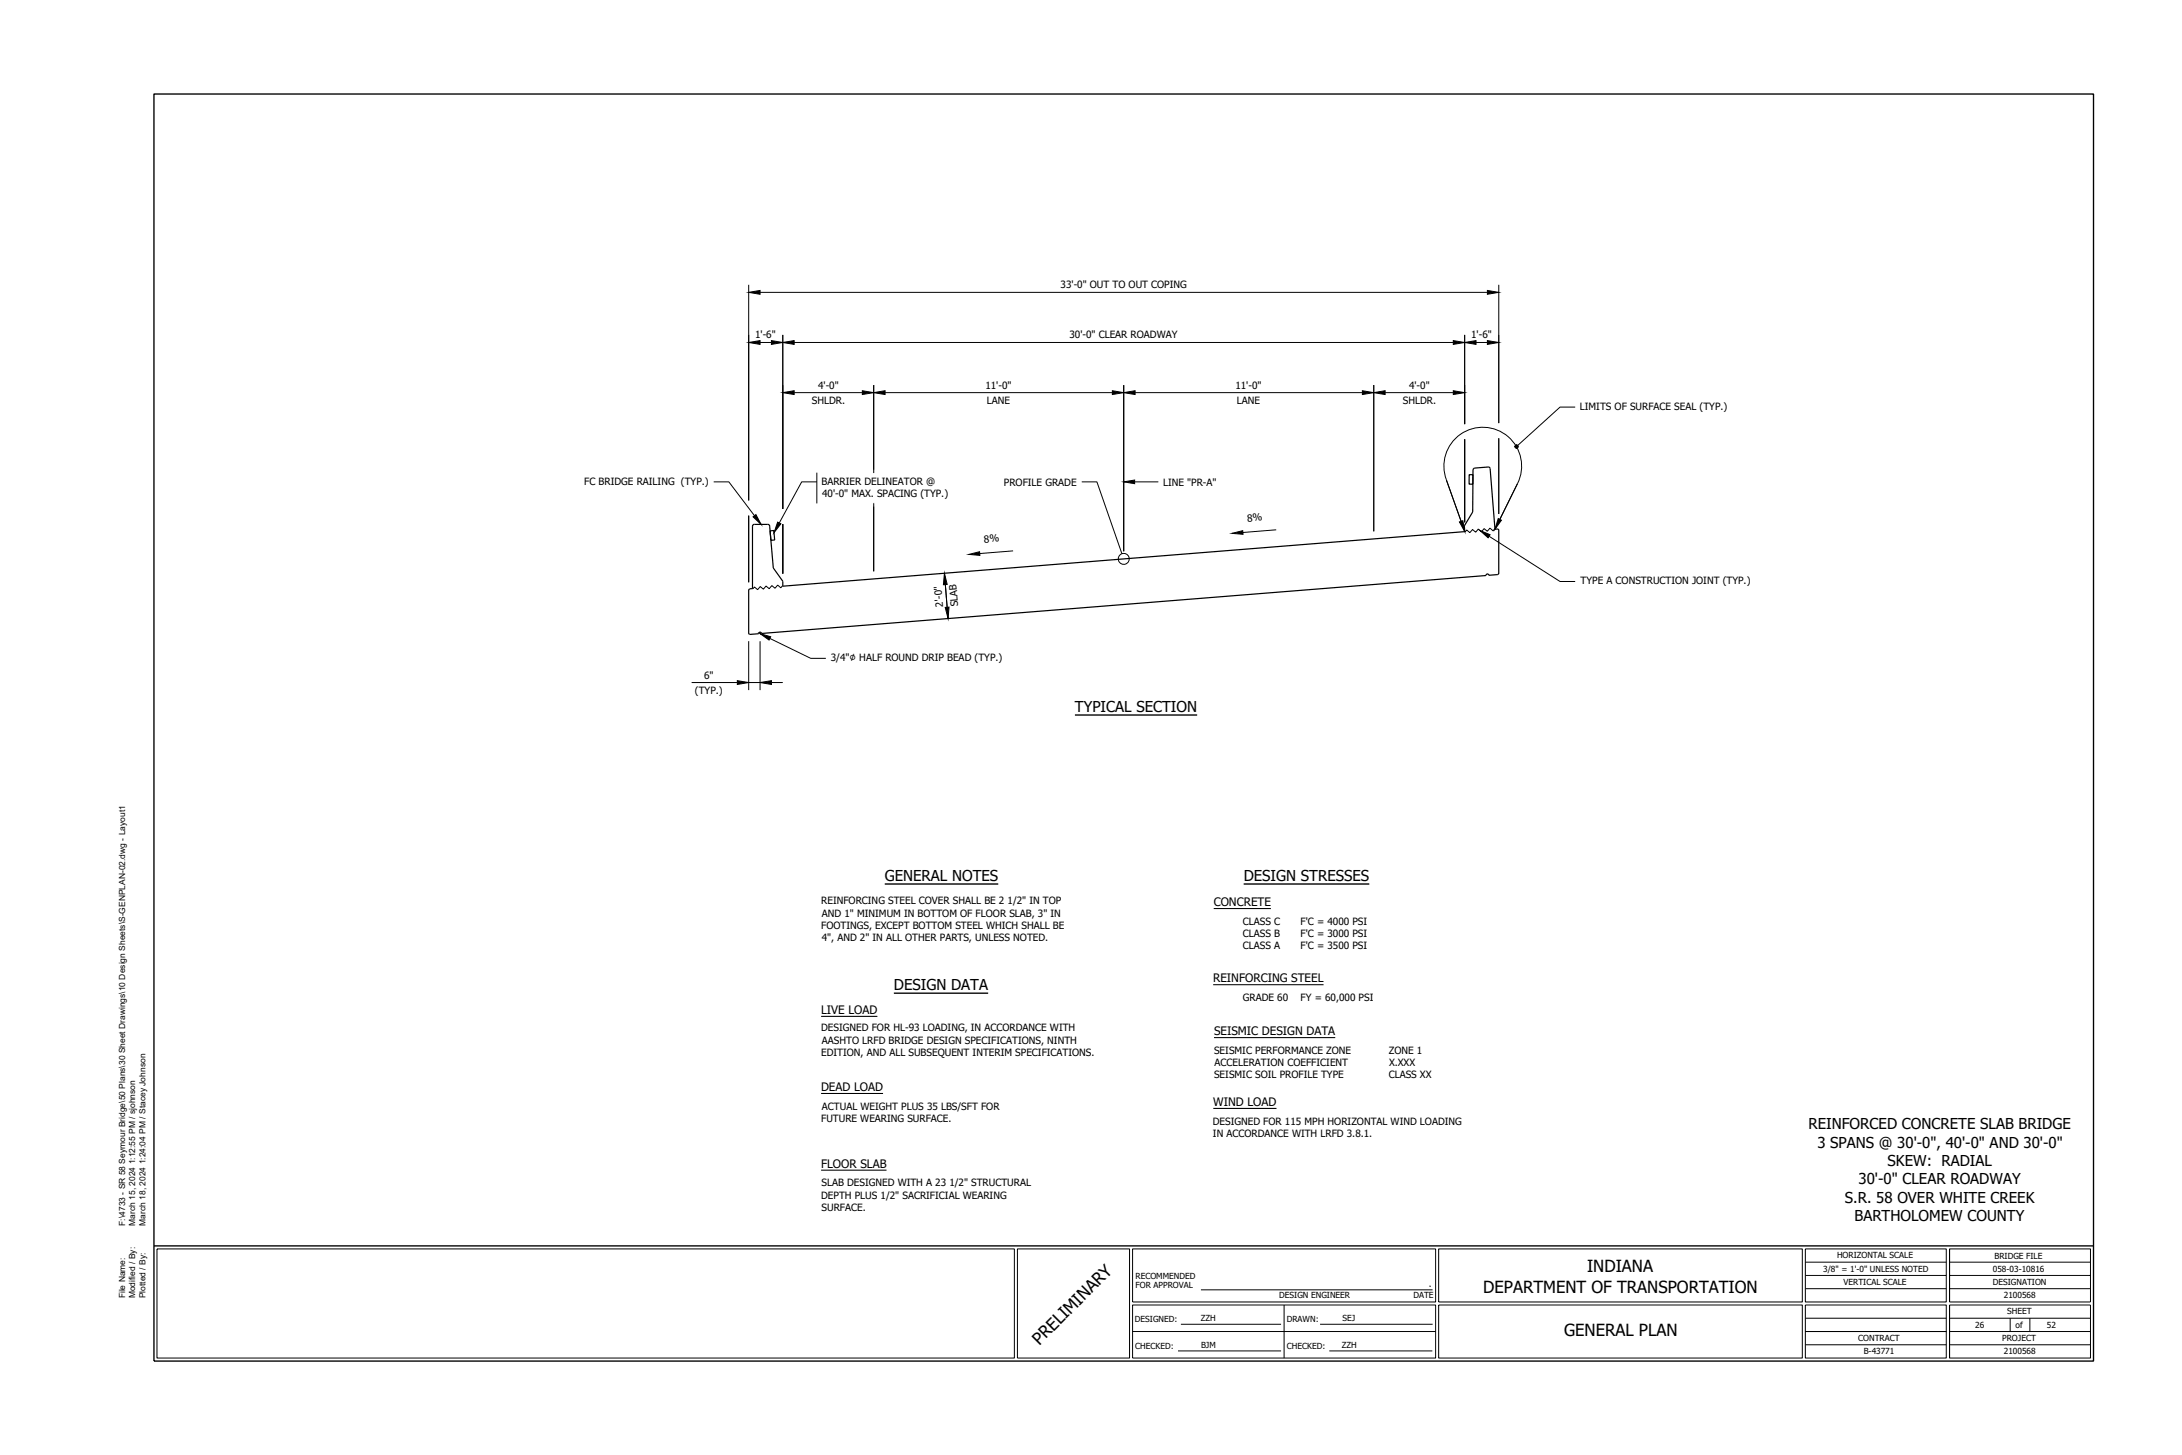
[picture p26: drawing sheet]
<svg xmlns="http://www.w3.org/2000/svg" width="914mm" height="610mm" viewBox="0 0 914 610" stroke-linecap="round" stroke-linejoin="round" font-family="sans-serif">
<defs><g id="words">
<text font-size="7.1" x="435.6" y="563.9" transform="rotate(-45 435.6 563.9)">PRELIMINARY</text>
<g font-size="7">
<text x="665.1" y="533">INDIANA</text>
<text x="621.6" y="541.6">DEPARTMENT OF TRANSPORTATION</text>
<text x="655.5" y="559.6">GENERAL PLAN</text>
</g>
<g font-size="6.3">
<text x="450.5" y="298.3">TYPICAL SECTION</text>
<text x="370.8" y="369.1">GENERAL NOTES</text>
<text x="521.2" y="369.1">DESIGN STRESSES</text>
<text x="374.6" y="414.8">DESIGN DATA</text>
<text x="757.9" y="473.1">REINFORCED CONCRETE SLAB BRIDGE</text>
<text x="761.6" y="480.8">3 SPANS @ 30'-0&quot;, 40'-0&quot; AND 30'-0&quot;</text>
<text x="791" y="488.5">SKEW: RADIAL</text>
<text x="778.8" y="496.2">30'-0&quot; CLEAR ROADWAY</text>
<text x="773.1" y="503.9">S.R. 58 OVER WHITE CREEK</text>
<text x="777.2" y="511.7">BARTHOLOMEW COUNTY</text>
</g>
<text font-size="5.9" x="598.8" y="539.2">.</text>
<g font-size="4.9">
<text x="508.6" y="379.7">CONCRETE</text>
<text x="508.4" y="411.5">REINFORCING STEEL</text>
<text x="344.1" y="424.8">LIVE LOAD</text>
<text x="508.8" y="433.7">SEISMIC DESIGN DATA</text>
<text x="344.1" y="457.1">DEAD LOAD</text>
<text x="508.4" y="463.4">WIND LOAD</text>
<text x="344.1" y="489.2">FLOOR SLAB</text>
</g>
<g font-size="4.2">
<text x="444.5" y="120.8">33'-0&quot; OUT TO OUT COPING</text>
<text x="316.4" y="141.8">1'-6&quot;</text>
<text x="448.2" y="141.8">30'-0&quot; CLEAR ROADWAY</text>
<text x="616.5" y="141.8">1'-6&quot;</text>
<text x="342.8" y="162.8">4'-0&quot;</text>
<text x="412.9" y="162.8">11'-0&quot;</text>
<text x="517.7" y="162.8">11'-0&quot;</text>
<text x="590.5" y="162.8">4'-0&quot;</text>
<text x="340.2" y="169.2">SHLDR.</text>
<text x="413.6" y="169.1">LANE</text>
<text x="518.4" y="169.1">LANE</text>
<text x="587.9" y="169.2">SHLDR.</text>
<text x="662.1" y="171.8">LIMITS OF SURFACE SEAL (TYP.)</text>
<text x="244.9" y="203.1">FC BRIDGE RAILING (TYP.)</text>
<text x="344.3" y="203.1">BARRIER DELINEATOR @</text>
<text x="420.7" y="203.4">PROFILE GRADE</text>
<text x="487.4" y="203.4">LINE &quot;PR-A&quot;</text>
<text x="344.5" y="208.3">40'-0&quot; MAX. SPACING (TYP.)</text>
<text x="522.8" y="218.6" transform="rotate(-5 522.8 218.6)">8%</text>
<text x="412.5" y="227.4" transform="rotate(-5 412.5 227.4)">8%</text>
<text x="662.4" y="244.9">TYPE A CONSTRUCTION JOINT (TYP.)</text>
<text x="395.2" y="254.1" transform="rotate(-94 395.2 254.1)">2'-0&quot;</text>
<text x="401.6" y="254" transform="rotate(-95 401.6 254)">SLAB</text>
<text x="348.2" y="277.1">3/4&quot;∅ HALF ROUND DRIP BEAD (TYP.)</text>
<text x="295.1" y="284.3">6&quot;</text>
<text x="291.2" y="290.7">(TYP.)</text>
<text x="344.1" y="378.9">REINFORCING STEEL COVER SHALL BE 2 1/2&quot; IN TOP</text>
<text x="344.1" y="389.2">FOOTINGS, EXCEPT BOTTOM STEEL WHICH SHALL BE</text>
<text x="344.4" y="384.1">AND 1&quot; MINIMUM IN BOTTOM OF FLOOR SLAB, 3&quot; IN</text>
<text x="520.8" y="387.4">CLASS C</text>
<text x="545" y="387.4">F'C = 4000 PSI</text>
<text x="344.4" y="394.4">4&quot;, AND 2&quot; IN ALL OTHER PARTS, UNLESS NOTED.</text>
<text x="520.8" y="392.6">CLASS B</text>
<text x="545" y="392.6">F'C = 3000 PSI</text>
<text x="520.8" y="397.7">CLASS A</text>
<text x="545" y="397.7">F'C = 3500 PSI</text>
<text x="520.8" y="419.3">GRADE 60</text>
<text x="545" y="419.3">FY = 60,000 PSI</text>
<text x="344.1" y="432.2">DESIGNED FOR HL-93 LOADING, IN ACCORDANCE WITH</text>
<text x="344.4" y="437.3">AASHTO LRFD BRIDGE DESIGN SPECIFICATIONS, NINTH</text>
<text x="344.1" y="442.4">EDITION, AND ALL SUBSEQUENT INTERIM SPECIFICATIONS.</text>
<text x="508.8" y="441.5">SEISMIC PERFORMANCE ZONE</text>
<text x="582" y="441.5">ZONE 1</text>
<text x="509" y="446.6">ACCELERATION COEFFICIENT</text>
<text x="582.1" y="446.6">X.XXX</text>
<text x="508.8" y="451.8">SEISMIC SOIL PROFILE TYPE</text>
<text x="582" y="451.8">CLASS XX</text>
<text x="344.4" y="465">ACTUAL WEIGHT PLUS 35 LBS/SFT FOR</text>
<text x="344.1" y="470.1">FUTURE WEARING SURFACE.</text>
<text x="508.2" y="471.2">DESIGNED FOR 115 MPH HORIZONTAL WIND LOADING</text>
<text x="508.3" y="476.3">IN ACCORDANCE WITH LRFD 3.8.1.</text>
<text x="344.3" y="497">SLAB DESIGNED WITH A 23 1/2&quot; STRUCTURAL</text>
<text x="344.1" y="502.2">DEPTH PLUS 1/2&quot; SACRIFICIAL WEARING</text>
<text x="344.3" y="507.4">SURFACE.</text>
</g>
<g font-size="3.5">
<text x="52.4" y="513.5" transform="rotate(-90 52.4 513.5)">F:\4733 - SR 58 Seymour Bridge\50 Plans\30 Sheet Drawings\10 Design Sheets\S-GENPLAN-02.dwg - Layout1</text>
<text x="56.7" y="513.5" transform="rotate(-90 56.7 513.5)">March 15, 2024 1:12:55 PM / sjohnson</text>
<text x="61" y="513.5" transform="rotate(-90 61 513.5)">March 18, 2024 1:24:04 PM / Stacey Johnson</text>
<text x="769.8" y="527.2">HORIZONTAL SCALE</text>
<text x="835.8" y="527.3">BRIDGE FILE</text>
<text x="764.1" y="532.8">3/8&quot; = 1'-0&quot; UNLESS NOTED</text>
<text x="835.2" y="532.8">058-03-10816</text>
<text x="475.9" y="535.8">RECOMMENDED</text>
<text x="475.9" y="539.7">FOR APPROVAL</text>
<text x="772.6" y="538.3">VERTICAL SCALE</text>
<text x="835.2" y="538.4">DESIGNATION</text>
<text x="52.4" y="544" transform="rotate(-90 52.4 544)">File Name:</text>
<text x="56.7" y="544" transform="rotate(-90 56.7 544)">Modified / By:</text>
<text x="61" y="544" transform="rotate(-90 61 544)">Plotted / By:</text>
<text x="536.1" y="544">DESIGN ENGINEER</text>
<text x="592.3" y="544">DATE</text>
<text x="839.7" y="544">2100568</text>
<text x="841.1" y="550.7">SHEET</text>
<text x="475.6" y="554">DESIGNED:</text>
<text x="503.2" y="553.6">ZZH</text>
<text x="539.2" y="554.1">DRAWN:</text>
<text x="562.6" y="553.6">SEJ</text>
<text x="827.7" y="556.3">26</text>
<text x="844.7" y="556.3">of</text>
<text x="857.8" y="556.2">52</text>
<text x="778.7" y="561.8">CONTRACT</text>
<text x="839" y="561.8">PROJECT</text>
<text x="475.8" y="565.2">CHECKED:</text>
<text x="503.3" y="564.7">BJM</text>
<text x="539.3" y="565.2">CHECKED:</text>
<text x="562.3" y="564.7">ZZH</text>
<text x="781" y="567.4">B-43771</text>
<text x="839.7" y="567.5">2100568</text>
</g>
</g></defs>
<!-- layer: STRU-CONC-PR -->
<path d="M615.7 198.9h1.6l-.1 4-1.5-.1zM623.6 195.7l-5.6 .4-.6 .5-.2 17.9-3.6 5.8 .2 2.4-285.8 22.9v-2.1l-3.9-5.5-1.6-17.9-.7-.4h-5.7M623.6 195.6l.9 .7M624.5 196.3l2 25.4 1.2-.1 .4 .4v18.3l-.4 .4-3.8 .3a.6 .6 0 0 0-.6-.5 .6 .6 0 0 0-.6 .6l-303.6 24.3a.6 .6 0 0 0-.6-.5 .6 .6 0 0 0-.6 .6l-3.8 .3-.3-.3v-18.4l.3-.4 1.2-.1v-26.2l.3-.5 .5-.2M322.7 222.4l1.6-.1 .3 3.9-1.5 .2z" fill="none" stroke="#000" stroke-width=".51"/>
<!-- layer: STRU-CONSTR-JT-PR -->
<path d="M626.5 221.7l-.8 .7-1.3-1.1-1.1 1.3-1.4-1.1-1.1 1.3-1.3-1.1-1.1 1.3-1.3-1.2-1.1 1.4-1.3-1.1-.9 .6M328 245.6l-.8 .7-1.3-1.1-1.1 1.3-1.3-1.2-1.2 1.4-1.3-1.2-1.1 1.3-1.3-1.1-1.1 1.4-1.3-1.2-.9 .7" fill="none" stroke="#000" stroke-width=".42"/>
<!-- layer: TEXT-ANNO -->
<g fill="none" stroke="#000" stroke-width=".42">
<path d="M313.8 119.3v90.4M628.1 119.3v58M318.5 122.5h304.8M318.5 143.5h4.8M328 140.3v72.9M332.8 143.5h276.2M613.8 140.3v37.4M618.6 143.5h4.7M332.8 164.5h28.6M366.1 161.3v78.1M370.9 164.5h95.3M470.9 161.3v69.7"/>
<path d="M475.7 164.5h95.2M575.7 161.3v61.3M580.5 164.5h28.5M660.1 170.6h-6.3l-18.3 16.5M342.3 198v12.9M613.8 184v34.8M628.1 183.6v31.7M299.1 201.9h6.3l10.8 14.2M313.8 216v28M328 219.6v20.7M342.3 201.9h-6.3l-9.4 17.2M453.3 201.9h6.4l10.5 30.1"/>
<path d="M475.5 201.9h9.9M424.6 230.8l-14 1.1M534.8 222l-14 1.1M624 224.7l29.8 18.9h6.3M626.5 221.7l9.5-19.1a16.3 16.3 0 0 0-13.8-23.6 16.3 16.3 0 0 0-16.1 22.1l7.7 21.6M395.8 240.2l1.5 19M313.8 268.6v20.5M318.5 268.6v20.5M322.6 267.5l17.1 8.3h6.4M289.8 286h19.2M313.8 286h4.7M323.3 286h4.7"/>
<circle cx="470.9" cy="234.2" r="2.3"/>
</g>
<g fill="#000" stroke="#000" stroke-width=".42">
<path d="M313.8 122.5l4.7-.8v1.6zM623.3 121.7l4.8 .8-4.8 .8zM313.8 143.5l4.7-.8v1.6zM323.3 142.7l4.7 .8-4.7 .8zM328 143.5l4.8-.8v1.6zM609 142.7l4.8 .8-4.8 .8zM613.8 143.5l4.8-.8v1.6zM623.3 142.7l4.8 .8-4.8 .8zM328 164.5l4.8-.8v1.6zM361.4 163.7l4.7 .8-4.7 .8zM366.1 164.5l4.8-.8v1.6zM466.2 163.7l4.7 .8-4.7 .8z"/>
<path d="M470.9 164.5l4.8-.8v1.6zM570.9 163.7l4.8 .8-4.8 .8zM575.7 164.5l4.8-.8v1.6zM609 163.7l4.8 .8-4.8 .8zM635 187.3l.5-.2-.4 .4zM315.6 216.5l1.2-.9 2.1 4.1zM325.9 218.8l1.3 .7-2.8 3.6zM470.9 201.9l4.6-.8v1.5zM611.6 218.7l1.4-.5 .8 4.5zM627.8 217.3l1.4 .7-2.7 3.7zM406 232.3l4.5-1.1 .1 1.5zM516.3 223.5l4.5-1.2 .1 1.6z"/>
<path d="M620.2 222.2l4.2 1.8-.8 1.3zM395.8 240.2l1.1 4.7-1.5 .1zM396.1 254.5l1.6-.1-.4 4.8zM318.5 265.5l4.5 1.3-.7 1.4zM309 285.2l4.8 .8-4.8 .8zM318.5 286l4.8-.8v1.6z"/>
<path d="M635.1 187.5l.2 .1 .2-.5zM635.5 187.1v.6l-.2-.1zM635.5 187.1v.6l.2-.1z"/>
<path d="M635.1 186.7l.4 .4zM635 186.8l.5 .3h-.6zM634.9 187.1l.1 .2 .5-.2z"/>
<path d="M635.5 187.1l.2 .5 .2-.1zM635.5 187.1l.5 .2-.1 .2zM635.5 187.1l.5 .2 .1-.2z"/>
<path d="M635.5 186.5v.6l.3-.5zM635.3 186.5l.2 .6zM635.1 186.7l.4 .4-.2-.6z"/>
<path d="M635.5 187.1l.6-.2zM635.5 187.1l.4-.4 .2 .2zM635.8 186.6l-.3 .5 .4-.4z"/>
</g>
<!-- layer: TEXT-L180 -->
<path d="M450.5 299.6h51.2M370.8 370.4h47.5M521.2 370.4h52.6M374.6 416.1h39.5" fill="none" stroke="#000" stroke-width=".57"/>
<!-- layer: TEXT-L140 -->
<path d="M508.6 380.7h24M508.4 412.6h46.3M344.1 425.8h23.6M508.8 434.7h50.8M344.1 458.1h26M508.4 464.4h26.5M344.1 490.3h27.4" fill="none" stroke="#000" stroke-width=".44"/>
<!-- layer: TEXT-ANNO -->
<path d="M343.1 198.4v12.2l55.5-12.2zM343.1 210.6l55.5-12.2v12.2z" fill="#fff" stroke="#fff" stroke-width=".42"/>
<!-- layer: XR-TITLE|SH-BORD-BLKS -->
<g fill="none" stroke="#000" stroke-width=".42">
<path d="M65.8 523.3h359.3v45.7h-359.3zM426.4 523.3h47v45.7h-47zM474.6 523.3h127v22.2h-127zM602.9 523.3h152.4v22.2h-152.4zM756.6 523.3h59v22.2h-59zM756.6 539.9h59M756.6 534.4h59M756.6 528.8h59M817 523.3h59v22.2h-59zM817 523.3v22.2M817 539.9h59M817 534.4h59"/>
<path d="M817 528.8h59M474.6 546.8h127v22.2h-127zM474.6 557.9h127M494.9 554.8h42M503.3 540.4h97.1M538.1 546.8v22.2M553.2 554.8h47.2M602.9 546.8h152.4v22.2h-152.4zM756.6 557.9h59v11.1h-59zM756.6 546.8h59v11.1h-59zM756.6 552.3h59M817 546.8h59v22.2h-59z"/>
<path d="M817 557.9h59M817 552.3h59M817 546.8v22.2M842.4 552.3v5.6M850.6 552.3v5.6M493.7 566h43.2M557.1 566h43.1M756.6 563.4h59M817 563.4h59"/>
</g>
<!-- layer: XR-TITLE|SH-BORD-FRAM -->
<path d="M64.5 39.4h812.8v530.9h-812.8zM64.5 522h812.8" fill="none" stroke="#000" stroke-width=".57"/>
<use href="#words"/>
</svg>
